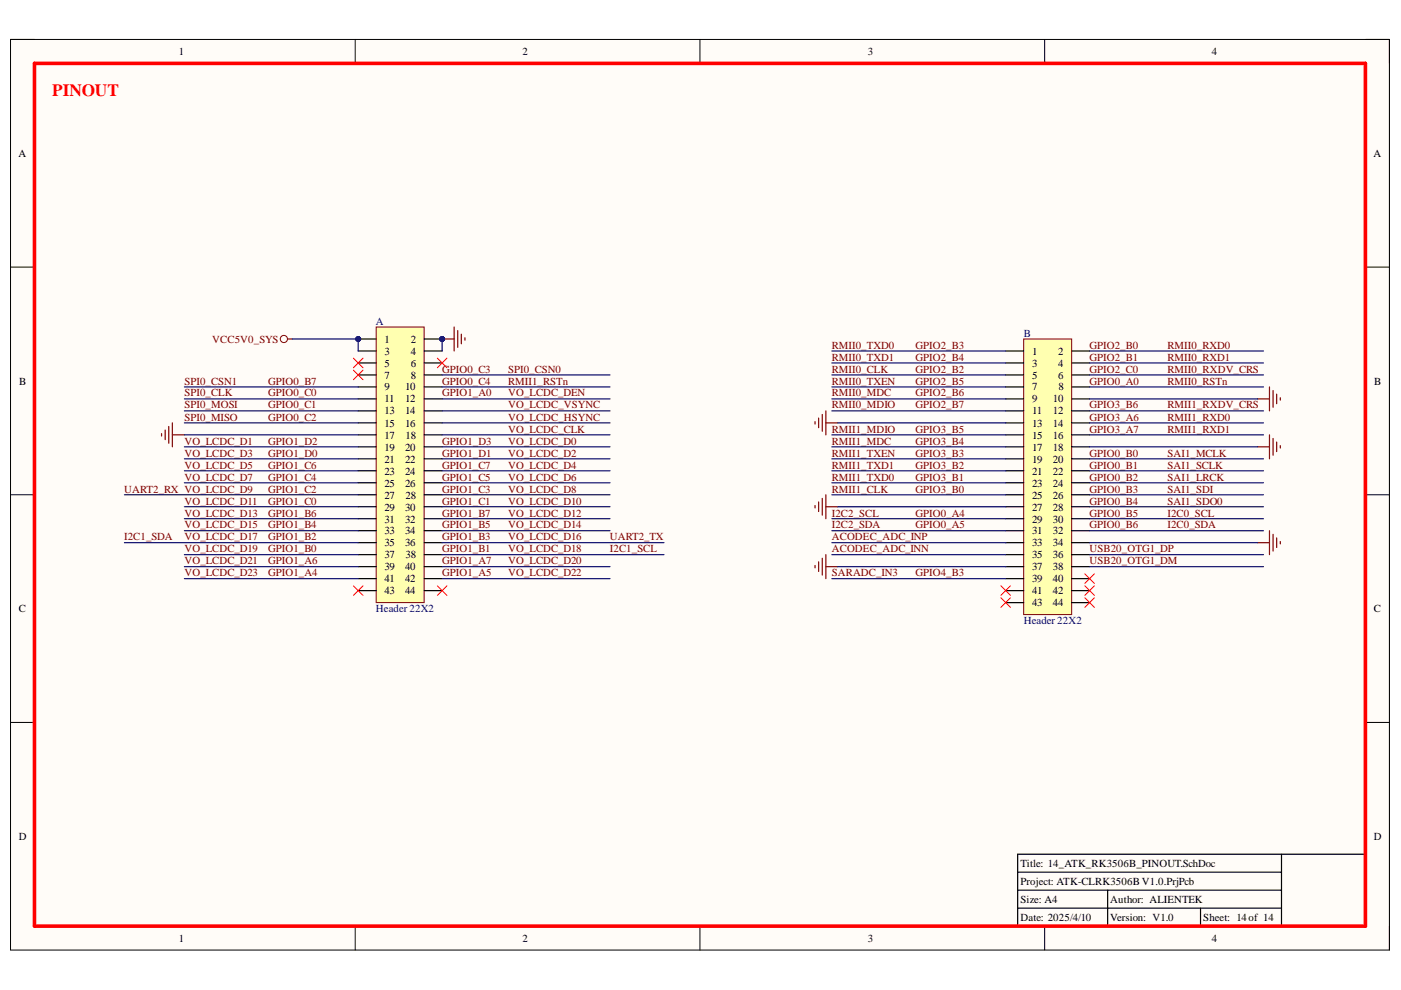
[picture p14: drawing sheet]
<svg xmlns="http://www.w3.org/2000/svg" width="297mm" height="210mm" viewBox="0 0 297 210" stroke-linecap="round" stroke-linejoin="round" font-family="sans-serif">
<defs><g id="words">
<text font-size="3.6" fill="#f00" x="11.1" y="20.3">PINOUT</text>
<g font-size="2.3">
<text x="37.9" y="11.7">1</text>
<text x="110.8" y="11.7">2</text>
<text x="184" y="11.7">3</text>
<text x="256.9" y="11.7">4</text>
<text x="3.9" y="33.3">A</text>
<text x="291.2" y="33.3">A</text>
<text x="81.5" y="72.6">1</text>
<text x="81.5" y="75.2">3</text>
<text x="81.5" y="77.7">5</text>
<text x="87.1" y="72.6">2</text>
<text x="87.1" y="75.2">4</text>
<text x="87.1" y="77.7">6</text>
<text x="218.8" y="75.2">1</text>
<text x="218.8" y="77.7">3</text>
<text x="224.3" y="75.2">2</text>
<text x="224.3" y="77.7">4</text>
<text x="4.1" y="81.5">B</text>
<text x="81.5" y="80.3">7</text>
<text x="81.5" y="82.8">9</text>
<text x="85.9" y="82.8">10</text>
<text x="87.1" y="80.3">8</text>
<text x="218.8" y="80.3">5</text>
<text x="218.8" y="82.8">7</text>
<text x="224.3" y="80.3">6</text>
<text x="224.4" y="82.8">8</text>
<text x="291.3" y="81.5">B</text>
<text x="81.5" y="85.3">11</text>
<text x="81.5" y="87.9">13</text>
<text x="85.9" y="85.3">12</text>
<text x="85.9" y="87.9">14</text>
<text x="218.8" y="85.3">9</text>
<text x="218.8" y="87.9">11</text>
<text x="223.2" y="85.3">10</text>
<text x="223.2" y="87.9">12</text>
<text x="81.5" y="90.5">15</text>
<text x="81.5" y="93">17</text>
<text x="81.5" y="95.6">19</text>
<text x="85.9" y="90.5">16</text>
<text x="85.9" y="95.6">20</text>
<text x="86" y="93">18</text>
<text x="218.8" y="90.5">13</text>
<text x="218.8" y="93">15</text>
<text x="218.8" y="95.6">17</text>
<text x="223.2" y="90.5">14</text>
<text x="223.2" y="93">16</text>
<text x="223.2" y="95.6">18</text>
<text x="81.5" y="98.1">21</text>
<text x="81.5" y="100.6">23</text>
<text x="85.9" y="98.1">22</text>
<text x="85.9" y="100.6">24</text>
<text x="218.8" y="98.1">19</text>
<text x="218.8" y="100.6">21</text>
<text x="223.2" y="98.1">20</text>
<text x="223.2" y="100.6">22</text>
<text x="81.5" y="103.2">25</text>
<text x="81.5" y="105.7">27</text>
<text x="85.9" y="103.2">26</text>
<text x="86" y="105.7">28</text>
<text x="218.8" y="103.2">23</text>
<text x="218.8" y="105.7">25</text>
<text x="223.2" y="103.2">24</text>
<text x="223.2" y="105.7">26</text>
<text x="81.5" y="108.2">29</text>
<text x="81.5" y="110.8">31</text>
<text x="81.5" y="113.3">33</text>
<text x="85.9" y="108.2">30</text>
<text x="85.9" y="110.8">32</text>
<text x="85.9" y="113.3">34</text>
<text x="218.8" y="108.2">27</text>
<text x="218.8" y="110.8">29</text>
<text x="218.8" y="113.3">31</text>
<text x="223.2" y="108.2">28</text>
<text x="223.2" y="110.8">30</text>
<text x="223.2" y="113.3">32</text>
<text x="81.5" y="115.9">35</text>
<text x="81.5" y="118.4">37</text>
<text x="85.9" y="115.9">36</text>
<text x="86" y="118.4">38</text>
<text x="218.8" y="115.9">33</text>
<text x="218.8" y="118.4">35</text>
<text x="223.2" y="115.9">34</text>
<text x="223.2" y="118.4">36</text>
<text x="81.5" y="120.9">39</text>
<text x="81.5" y="123.5">41</text>
<text x="85.9" y="120.9">40</text>
<text x="85.9" y="123.5">42</text>
<text x="218.8" y="120.9">37</text>
<text x="218.8" y="123.5">39</text>
<text x="223.2" y="120.9">38</text>
<text x="223.2" y="123.5">40</text>
<text x="4" y="129.8">C</text>
<text x="81.5" y="126">43</text>
<text x="85.9" y="126">44</text>
<text x="218.8" y="126">41</text>
<text x="218.8" y="128.5">43</text>
<text x="223.2" y="126">42</text>
<text x="223.2" y="128.5">44</text>
<text x="291.3" y="129.8">C</text>
<text x="4" y="178.1">D</text>
<text x="291.3" y="178.1">D</text>
<text x="216.4" y="183.8">Title: 14_ATK_RK3506B_PINOUT.SchDoc</text>
<text x="216.4" y="191.5">Size: A4</text>
<text x="216.4" y="187.7">Project: ATK-CLRK3506B V1.0.PrjPcb</text>
<text x="235.4" y="191.5">Author: ALIENTEK</text>
<text x="216.4" y="195.3">Date: 2025/4/10</text>
<text x="235.4" y="195.3">Version: V1.0</text>
<text x="255.1" y="195.3">Sheet: 14of 14</text>
<text x="37.9" y="199.7">1</text>
<text x="110.8" y="199.7">2</text>
<text x="184" y="199.7">3</text>
<text x="256.9" y="199.7">4</text>
</g>
<g font-size="2.3" fill="#000080">
<text x="79.7" y="68.8">A</text>
<text x="217" y="71.4">B</text>
<text x="79.7" y="129.8">Header 22X2</text>
<text x="217" y="132.3">Header 22X2</text>
</g>
<g font-size="2.3" fill="#800000">
<text x="45" y="72.6">VCC5V0_SYS</text>
<text x="176.3" y="73.9">RMII0_TXD0</text>
<text x="176.3" y="76.5">RMII0_TXD1</text>
<text x="194.1" y="73.9">GPIO2_B3</text>
<text x="194.1" y="76.5">GPIO2_B4</text>
<text x="231" y="73.9">GPIO2_B0</text>
<text x="231" y="76.5">GPIO2_B1</text>
<text x="247.5" y="73.9">RMII0_RXD0</text>
<text x="247.5" y="76.5">RMII0_RXD1</text>
<text x="39.1" y="81.5">SPI0_CSN1</text>
<text x="56.9" y="81.5">GPIO0_B7</text>
<text x="93.8" y="79">GPIO0_C3</text>
<text x="93.8" y="81.5">GPIO0_C4</text>
<text x="107.7" y="79">SPI0_CSN0</text>
<text x="107.7" y="81.5">RMII1_RSTn</text>
<text x="176.3" y="79">RMII0_CLK</text>
<text x="176.3" y="81.5">RMII0_TXEN</text>
<text x="194.1" y="79">GPIO2_B2</text>
<text x="194.1" y="81.5">GPIO2_B5</text>
<text x="231" y="81.5">GPIO0_A0</text>
<text x="231" y="79">GPIO2_C0</text>
<text x="247.5" y="79">RMII0_RXDV_CRS</text>
<text x="247.5" y="81.5">RMII0_RSTn</text>
<text x="39.1" y="89.2">SPI0_MISO</text>
<text x="39.1" y="84.1">SPI0_CLK</text>
<text x="39.1" y="86.6">SPI0_MOSI</text>
<text x="56.9" y="84.1">GPIO0_C0</text>
<text x="56.9" y="86.6">GPIO0_C1</text>
<text x="56.9" y="89.2">GPIO0_C2</text>
<text x="93.8" y="84.1">GPIO1_A0</text>
<text x="107.7" y="84.1">VO_LCDC_DEN</text>
<text x="107.7" y="86.6">VO_LCDC_VSYNC</text>
<text x="107.7" y="89.2">VO_LCDC_HSYNC</text>
<text x="176.3" y="84.1">RMII0_MDC</text>
<text x="176.3" y="86.6">RMII0_MDIO</text>
<text x="194.1" y="84.1">GPIO2_B6</text>
<text x="194.1" y="86.6">GPIO2_B7</text>
<text x="231" y="86.6">GPIO3_B6</text>
<text x="231" y="89.2">GPIO3_A6</text>
<text x="247.5" y="86.6">RMII1_RXDV_CRS</text>
<text x="247.5" y="89.2">RMII1_RXD0</text>
<text x="39.1" y="94.3">VO_LCDC_D1</text>
<text x="56.9" y="94.3">GPIO1_D2</text>
<text x="93.8" y="94.3">GPIO1_D3</text>
<text x="107.7" y="91.8">VO_LCDC_CLK</text>
<text x="107.7" y="94.3">VO_LCDC_D0</text>
<text x="176.3" y="91.8">RMII1_MDIO</text>
<text x="176.3" y="94.3">RMII1_MDC</text>
<text x="194.1" y="91.8">GPIO3_B5</text>
<text x="194.1" y="94.3">GPIO3_B4</text>
<text x="231" y="91.8">GPIO3_A7</text>
<text x="247.5" y="91.8">RMII1_RXD1</text>
<text x="39.1" y="96.8">VO_LCDC_D3</text>
<text x="39.1" y="99.4">VO_LCDC_D5</text>
<text x="39.1" y="101.9">VO_LCDC_D7</text>
<text x="56.9" y="101.9">GPIO1_C4</text>
<text x="56.9" y="99.4">GPIO1_C6</text>
<text x="56.9" y="96.8">GPIO1_D0</text>
<text x="93.8" y="101.9">GPIO1_C5</text>
<text x="93.8" y="99.4">GPIO1_C7</text>
<text x="93.8" y="96.8">GPIO1_D1</text>
<text x="107.7" y="96.8">VO_LCDC_D2</text>
<text x="107.7" y="99.4">VO_LCDC_D4</text>
<text x="107.7" y="101.9">VO_LCDC_D6</text>
<text x="176.3" y="96.8">RMII1_TXEN</text>
<text x="176.3" y="99.4">RMII1_TXD1</text>
<text x="176.3" y="101.9">RMII1_TXD0</text>
<text x="194.1" y="96.8">GPIO3_B3</text>
<text x="194.1" y="99.4">GPIO3_B2</text>
<text x="194.1" y="101.9">GPIO3_B1</text>
<text x="231" y="96.8">GPIO0_B0</text>
<text x="231" y="99.4">GPIO0_B1</text>
<text x="231" y="101.9">GPIO0_B2</text>
<text x="247.5" y="96.8">SAI1_MCLK</text>
<text x="247.5" y="99.4">SAI1_SCLK</text>
<text x="247.5" y="101.9">SAI1_LRCK</text>
<text x="26.3" y="104.4">UART2_RX VO_LCDC_D9</text>
<text x="39.1" y="107">VO_LCDC_D11</text>
<text x="56.9" y="107">GPIO1_C0</text>
<text x="56.9" y="104.4">GPIO1_C2</text>
<text x="93.8" y="107">GPIO1_C1</text>
<text x="93.8" y="104.4">GPIO1_C3</text>
<text x="107.7" y="104.4">VO_LCDC_D8</text>
<text x="107.7" y="107">VO_LCDC_D10</text>
<text x="176.3" y="104.4">RMII1_CLK</text>
<text x="194.1" y="104.4">GPIO3_B0</text>
<text x="231" y="104.4">GPIO0_B3</text>
<text x="231" y="107">GPIO0_B4</text>
<text x="247.5" y="104.4">SAI1_SDI</text>
<text x="247.5" y="107">SAI1_SDO0</text>
<text x="39.1" y="109.5">VO_LCDC_D13</text>
<text x="39.1" y="112.1">VO_LCDC_D15</text>
<text x="56.9" y="112.1">GPIO1_B4</text>
<text x="56.9" y="109.5">GPIO1_B6</text>
<text x="93.8" y="112.1">GPIO1_B5</text>
<text x="93.8" y="109.5">GPIO1_B7</text>
<text x="107.7" y="109.5">VO_LCDC_D12</text>
<text x="107.7" y="112.1">VO_LCDC_D14</text>
<text x="176.3" y="109.5">I2C2_SCL</text>
<text x="176.3" y="112.1">I2C2_SDA</text>
<text x="194.1" y="109.5">GPIO0_A4</text>
<text x="194.1" y="112.1">GPIO0_A5</text>
<text x="231" y="109.5">GPIO0_B5</text>
<text x="231" y="112.1">GPIO0_B6</text>
<text x="247.5" y="109.5">I2C0_SCL</text>
<text x="247.5" y="112.1">I2C0_SDA</text>
<text x="26.3" y="114.6">I2C1_SDA</text>
<text x="39.1" y="114.6">VO_LCDC_D17</text>
<text x="39.1" y="117.1">VO_LCDC_D19</text>
<text x="39.1" y="119.7">VO_LCDC_D21</text>
<text x="56.9" y="119.7">GPIO1_A6</text>
<text x="56.9" y="117.1">GPIO1_B0</text>
<text x="56.9" y="114.6">GPIO1_B2</text>
<text x="93.8" y="119.7">GPIO1_A7</text>
<text x="93.8" y="117.1">GPIO1_B1</text>
<text x="93.8" y="114.6">GPIO1_B3</text>
<text x="107.7" y="114.6">VO_LCDC_D16</text>
<text x="107.7" y="117.1">VO_LCDC_D18</text>
<text x="107.7" y="119.7">VO_LCDC_D20</text>
<text x="129.3" y="117.1">I2C1_SCL</text>
<text x="129.3" y="114.6">UART2_TX</text>
<text x="176.3" y="114.6">ACODEC_ADC_INP</text>
<text x="176.3" y="117.1">ACODEC_ADC_INN</text>
<text x="231" y="117.1">USB20_OTG1_DP</text>
<text x="231" y="119.7">USB20_OTG1_DM</text>
<text x="39.1" y="122.2">VO_LCDC_D23</text>
<text x="56.9" y="122.2">GPIO1_A4</text>
<text x="93.8" y="122.2">GPIO1_A5</text>
<text x="107.7" y="122.2">VO_LCDC_D22</text>
<text x="176.3" y="122.2">SARADC_IN3</text>
<text x="194.1" y="122.2">GPIO4_B3</text>
</g>
</g></defs>
<path d="M2.2 8.4h292.4v193h-292.4z" fill-rule="evenodd" fill="#fffcf8"/>
<path d="M2.2 8.4h292.4v193h-292.4z" fill="none" stroke="#000" stroke-width=".21"/>
<path d="M7.3 13.4h282.2v183h-282.2z" fill-rule="evenodd" fill="#fffcf8"/>
<g fill="none" stroke="#000" stroke-width=".21">
<path d="M2.2 8.4h5.1M7.3 13.4h282.2v183h-282.2zM75.3 8.4v5M148.4 8.4v5M221.5 8.4v5M289.5 8.4h5.1v5M2.2 56.6h5.1M289.5 56.6h5.1M2.2 104.9h5.1M289.5 104.9h5.1M2.2 153.2h5.1M289.5 153.2h5.1"/>
<path d="M75.3 196.4v5M148.4 196.4v5M221.5 196.4v5M294.6 196.4v5"/>
</g>
<path d="M215.8 181.1h73.7v15.3h-73.7zM215.8 188.7h55.9M215.8 192.5h55.9M215.8 184.9h55.9M234.8 188.7v7.7M254.5 192.5v3.9M271.7 181.1v15.3" fill="none" stroke="#000" stroke-width=".25"/>
<circle cx="60.2" cy="71.9" r=".76" fill="none" stroke="#800000" stroke-width=".21"/>
<g fill="none" stroke="#800000" stroke-width=".25">
<path d="M60.9 71.9h1.1M93.7 71.9h2.6M96.3 69.3v5.1M97 70.1v3.5M97.8 70.9v2M98.6 71.6v.5M172.8 89.4v.5M173.6 88.6v2.1M174.3 87.9v3.5M175.1 87.1v5.1M175.1 89.7h2.5M266.6 84.6h2.6"/>
<path d="M266.6 94.7h2.6M269.2 82v5.1M269.2 92.2v5.1M269.9 82.8v3.6M269.9 93v3.5M270.7 83.6v2M270.7 93.7v2.1M271.4 84.3v.5M271.4 94.5v.5M172.8 119.9v.5M173.6 119.1v2.1M174.3 118.4v3.5"/>
<path d="M175.1 117.6v5.1M266.6 115.1h2.6M269.2 112.5v5.1M269.9 113.3v3.5M270.7 114v2.1M271.4 114.8v.5M175.1 120.1h2.5"/>
</g>
<circle cx="93.7" cy="71.9" r=".51" fill="#000080"/>
<circle cx="93.7" cy="71.9" r=".51" fill="none" stroke="#000080" stroke-width=".21"/>
<path d="M34.3 91.9v.5M35 91.2v2M35.8 90.4v3.6M36.5 89.7v5M36.5 92.2h2.6" fill="none" stroke="#800000" stroke-width=".25"/>
<circle cx="75.9" cy="71.9" r=".51" fill="#000080"/>
<circle cx="75.9" cy="71.9" r=".51" fill="none" stroke="#000080" stroke-width=".21"/>
<circle cx="93.7" cy="71.9" r=".51" fill="#000080"/>
<circle cx="93.7" cy="71.9" r=".51" fill="none" stroke="#000080" stroke-width=".21"/>
<path d="M79.8 69.3h10.1v58.5h-10.1z" fill-rule="evenodd" fill="#ffffb0"/>
<path d="M79.8 69.3h10.1v58.5h-10.1z" fill="none" stroke="#800000" stroke-width=".21"/>
<path d="M75.9 71.9h3.9" fill="none" stroke="#000" stroke-width=".25"/>
<circle cx="75.9" cy="71.9" r=".51" fill="#000080"/>
<circle cx="75.9" cy="71.9" r=".51" fill="none" stroke="#000080" stroke-width=".21"/>
<path d="M89.9 71.9h3.8" fill="none" stroke="#000" stroke-width=".25"/>
<circle cx="93.7" cy="71.9" r=".51" fill="#000080"/>
<circle cx="93.7" cy="71.9" r=".51" fill="none" stroke="#000080" stroke-width=".21"/>
<g fill="none" stroke="#000" stroke-width=".25">
<path d="M75.9 74.4h3.9M75.9 77h3.9M75.9 79.5h3.9M89.9 74.4h3.8M89.9 77h3.8M89.9 79.5h3.8M75.9 82h3.9M75.9 84.6h3.9M75.9 87.1h3.9M75.9 89.7h3.9M75.9 92.2h3.9M75.9 94.7h3.9"/>
<path d="M75.9 97.3h3.9M75.9 99.8h3.9M89.9 82h3.8M89.9 84.6h3.8M89.9 87.1h3.8M89.9 89.7h3.8M89.9 92.2h3.8M89.9 94.7h3.8M89.9 97.3h3.8M89.9 99.8h3.8M75.9 102.4h3.9M75.9 104.9h3.9"/>
<path d="M75.9 107.4h3.9M75.9 110h3.9M75.9 112.5h3.9M75.9 115.1h3.9M75.9 117.6h3.9M89.9 102.4h3.8M89.9 104.9h3.8M89.9 107.4h3.8M89.9 110h3.8M89.9 112.5h3.8M89.9 115.1h3.8M89.9 117.6h3.8"/>
<path d="M75.9 120.1h3.9M75.9 122.7h3.9M75.9 125.2h3.9M89.9 120.1h3.8M89.9 122.7h3.8M89.9 125.2h3.8"/>
</g>
<path d="M217 71.9h10.2v58.4h-10.2z" fill-rule="evenodd" fill="#ffffb0"/>
<path d="M217 71.9h10.2v58.4h-10.2z" fill="none" stroke="#800000" stroke-width=".21"/>
<g fill="none" stroke="#000" stroke-width=".25">
<path d="M213.2 74.4h3.8M213.2 77h3.8M213.2 79.5h3.8M227.2 74.4h3.8M227.2 77h3.8M227.2 79.5h3.8M213.2 82h3.8M213.2 84.6h3.8M213.2 87.1h3.8M213.2 89.7h3.8M213.2 92.2h3.8M213.2 94.7h3.8"/>
<path d="M213.2 97.3h3.8M213.2 99.8h3.8M227.2 82h3.8M227.2 84.6h3.8M227.2 87.1h3.8M227.2 89.7h3.8M227.2 92.2h3.8M227.2 94.7h3.8M227.2 97.3h3.8M227.2 99.8h3.8M213.2 102.4h3.8M213.2 104.9h3.8"/>
<path d="M213.2 107.4h3.8M213.2 110h3.8M213.2 112.5h3.8M213.2 115.1h3.8M213.2 117.6h3.8M227.2 102.4h3.8M227.2 104.9h3.8M227.2 107.4h3.8M227.2 110h3.8M227.2 112.5h3.8M227.2 115.1h3.8M227.2 117.6h3.8"/>
<path d="M213.2 120.1h3.8M213.2 122.7h3.8M213.2 125.2h3.8M213.2 127.8h3.8M227.2 120.1h3.8M227.2 122.7h3.8M227.2 125.2h3.8M227.2 127.8h3.8"/>
</g>
<g fill="none" stroke="#f00" stroke-width=".21">
<path d="M74.9 78.5l2.1 2M74.9 75.9l2.1 2.1M77 78.5l-2.1 2M77 75.9l-2.1 2.1M92.7 75.9l2.1 2.1M94.8 75.9l-2.1 2.1M74.9 124.2l2.1 2M77 124.2l-2.1 2M92.7 124.2l2.1 2M94.8 124.2l-2.1 2M212.2 124.2l2 2M212.2 126.7l2 2.1"/>
<path d="M214.2 124.2l-2 2M214.2 126.7l-2 2.1M230 126.7l2 2.1M230 124.2l2 2M230 121.7l2 2M232 126.7l-2 2.1M232 124.2l-2 2M232 121.7l-2 2"/>
</g>
<path d="M172.8 107.2v.5M173.6 106.4v2.1M174.3 105.7v3.5M175.1 104.9v5.1M175.1 107.4h2.5" fill="none" stroke="#800000" stroke-width=".25"/>
<path d="M7.3 13.4h282.2v183h-282.2z" fill="none" stroke="#f00" stroke-width=".76"/>
<g fill="none" stroke="#0d0d68" stroke-width=".25">
<path d="M176.4 79.5h36.8M176.4 77h36.8M176.4 74.4h36.8M39.1 87.1h36.8M39.1 84.6h36.8M39.1 82h36.8M39.1 99.8h36.8M39.1 97.3h36.8M39.1 94.7h36.8M39.1 92.2h36.8M39.1 89.7h36.8M176.4 87.1h36.8"/>
<path d="M176.4 84.6h36.8M176.4 82h36.8M26.4 115.1h49.5M26.4 104.9h49.5M39.1 117.6h36.8M39.1 112.5h36.8M39.1 110h36.8M39.1 107.4h36.8M39.1 102.4h36.8M176.4 115.1h36.8M176.4 117.6h36.8M176.4 112.5h36.8"/>
<path d="M176.4 110h36.8M39.1 122.7h36.8M39.1 120.1h36.8M176.4 122.7h36.8"/>
</g>
<path d="M62 71.9h13.9v2.5M177.6 89.7h35.6M177.6 107.4h35.6M177.6 120.1h35.6" fill="none" stroke="#000080" stroke-width=".25"/>
<circle cx="75.9" cy="71.9" r=".51" fill="#000080"/>
<circle cx="75.9" cy="71.9" r=".51" fill="none" stroke="#000080" stroke-width=".21"/>
<g fill="none" stroke="#0d0d68" stroke-width=".25">
<path d="M93.7 79.5h35.6M231 79.5h36.9M231 77h36.9M231 74.4h36.9M93.7 99.8h35.6M93.7 97.3h35.6M93.7 82h35.6M93.7 94.7h35.6M93.7 92.2h35.6M93.7 89.7h35.6M93.7 87.1h35.6M93.7 84.6h35.6"/>
<path d="M231 99.8h36.9M231 97.3h36.9M231 82h36.9M93.7 117.6h47.1M93.7 112.5h35.6M93.7 110h35.6M93.7 107.4h35.6M93.7 104.9h35.6M93.7 102.4h35.6M93.7 115.1h47.1M231 117.6h36.9M231 112.5h36.9"/>
<path d="M231 110h36.9M231 107.4h36.9M231 104.9h36.9M231 102.4h36.9M93.7 120.1h35.6M93.7 122.7h35.6M231 120.1h36.9"/>
</g>
<path d="M93.7 71.9v2.5M231 94.7h35.6M231 84.6h35.6M231 115.1h35.6" fill="none" stroke="#000080" stroke-width=".25"/>
<circle cx="93.7" cy="71.9" r=".51" fill="#000080"/>
<circle cx="93.7" cy="71.9" r=".51" fill="none" stroke="#000080" stroke-width=".21"/>
<path d="M176.4 92.2h36.8M176.4 94.7h36.8M176.4 97.3h36.8M176.4 99.8h36.8M231 92.2h36.9M231 87.1h36.9M231 89.7h36.9M176.4 104.9h36.8M176.4 102.4h36.8" fill="none" stroke="#0d0d68" stroke-width=".25"/>
<use href="#words"/>
</svg>
